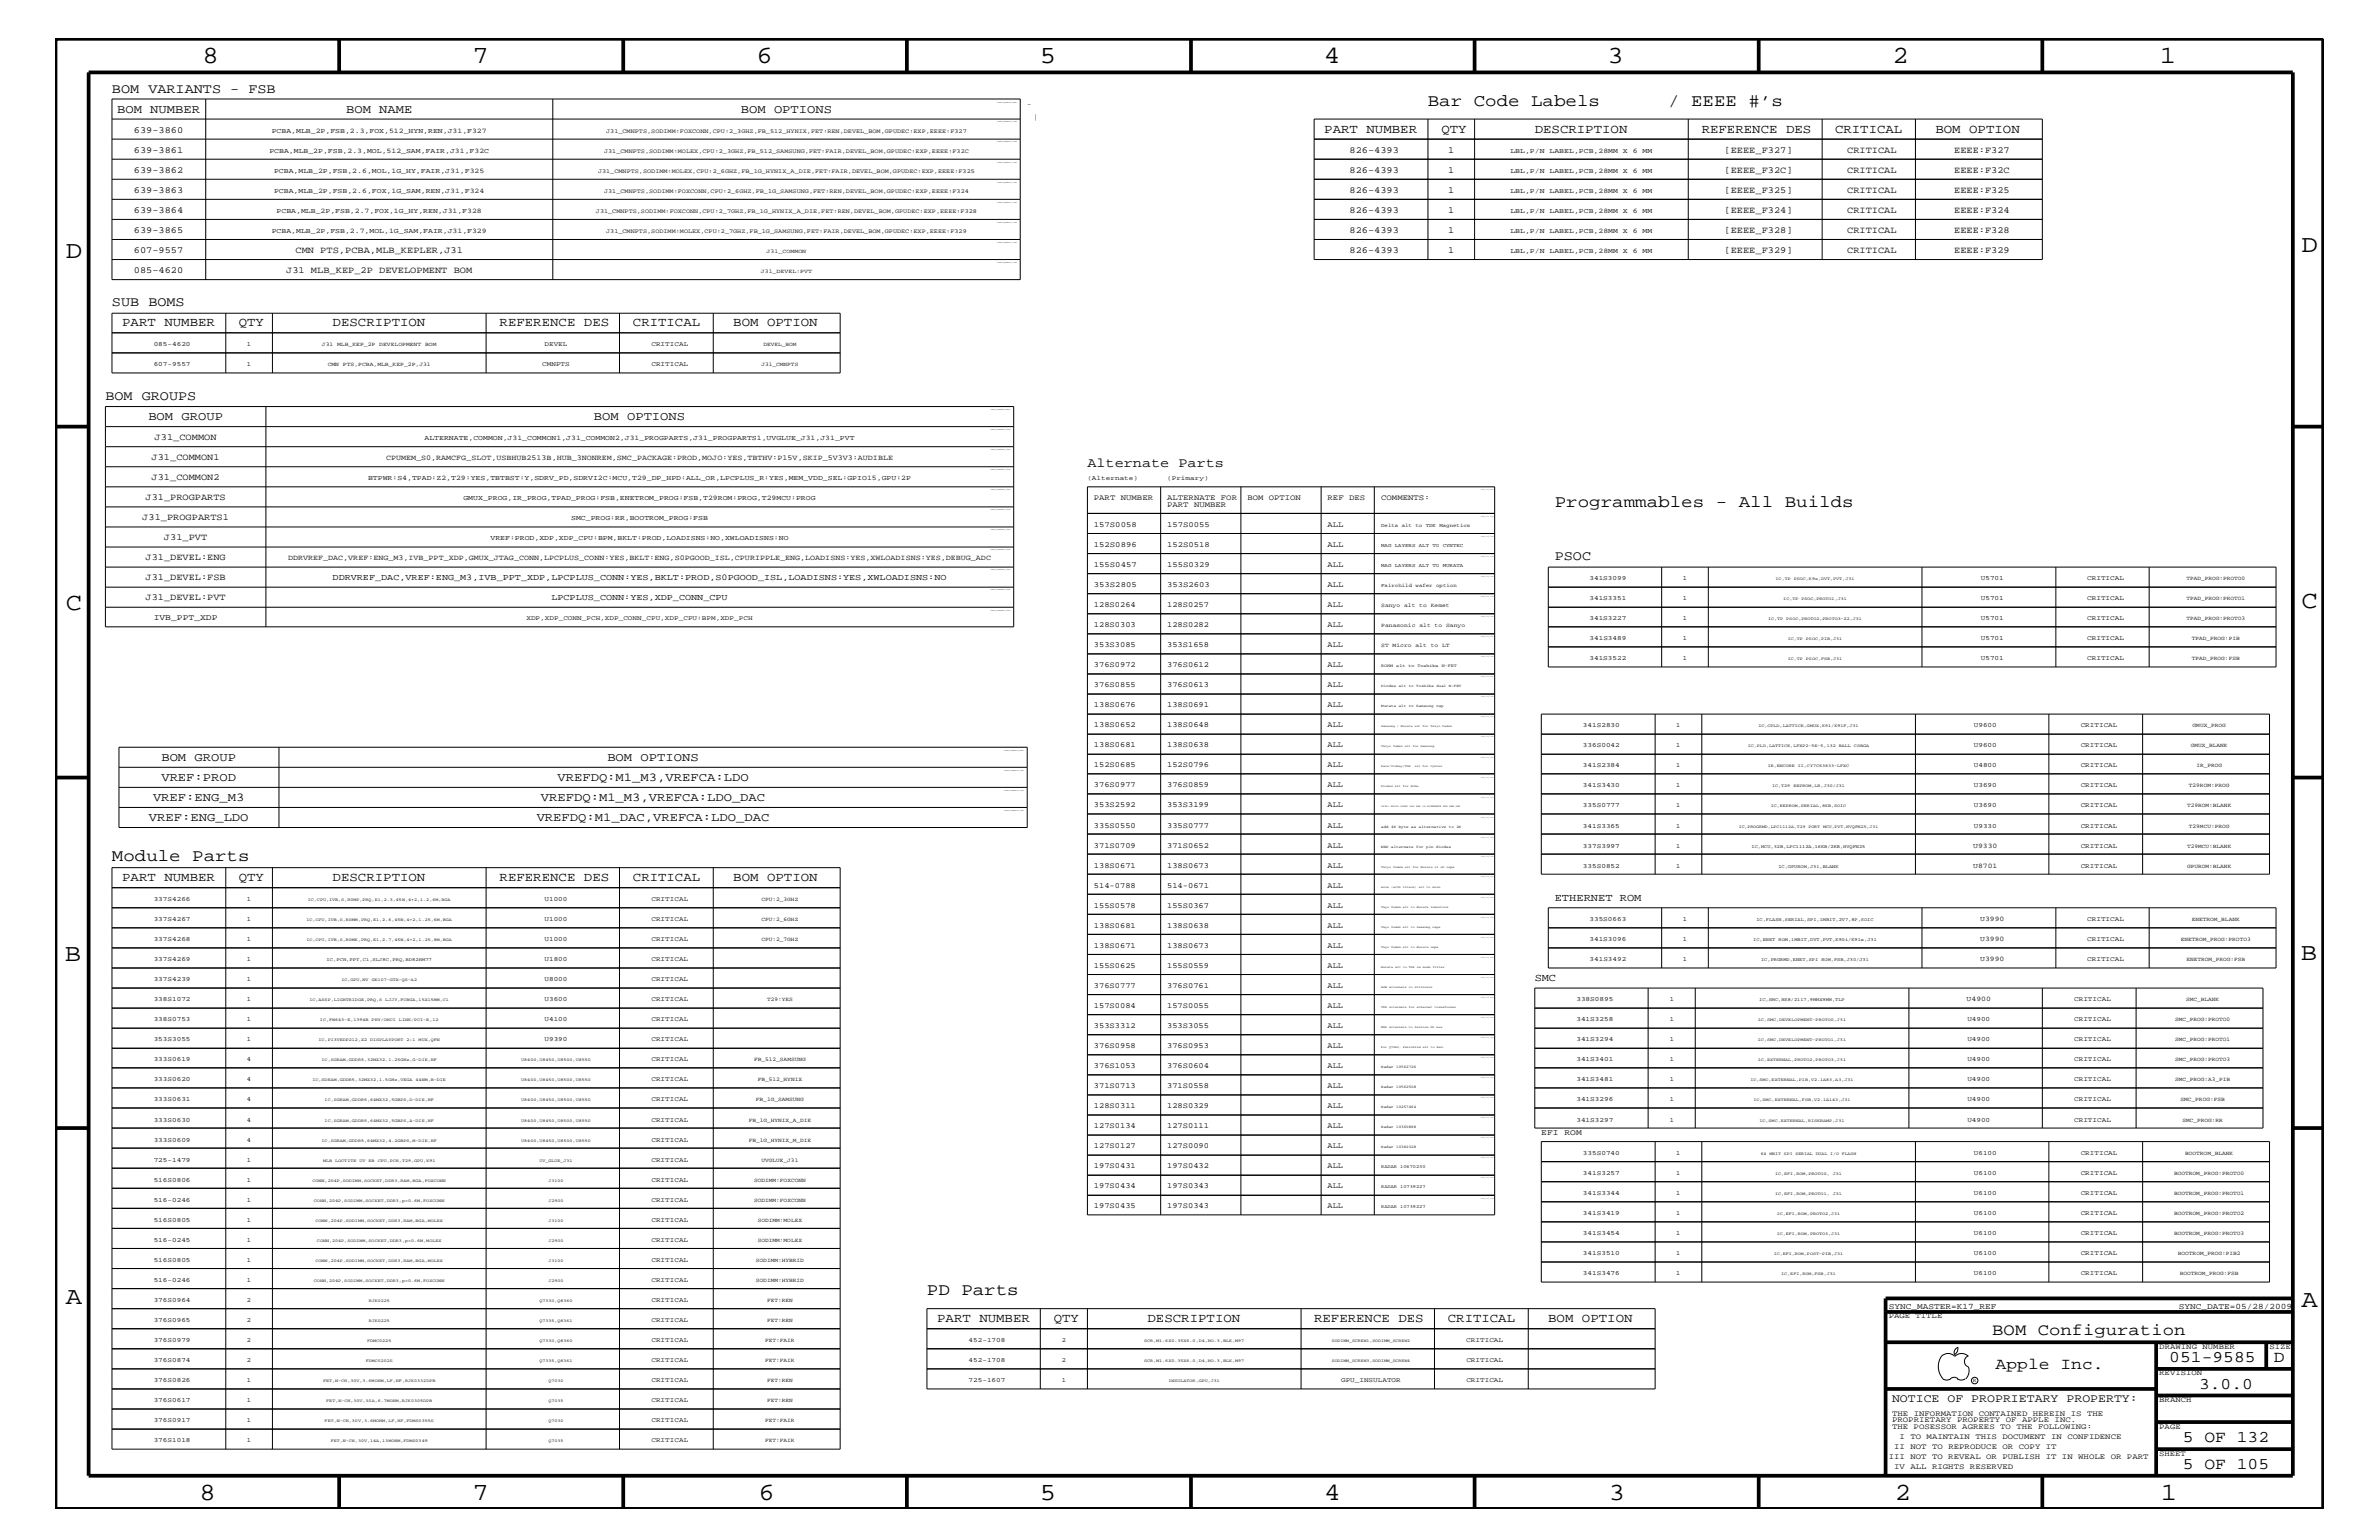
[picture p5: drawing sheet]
<svg xmlns="http://www.w3.org/2000/svg" width="432mm" height="279mm" viewBox="0 0 432 279" stroke-linecap="round" stroke-linejoin="round" font-family="sans-serif">
<defs><g id="words">
<g font-size="4.5">
<text x="36.7" y="11.5">8</text>
<text x="85.8" y="11.5">7</text>
<text x="137.3" y="11.5">6</text>
<text x="188.7" y="11.5">5</text>
<text x="240.3" y="11.5">4</text>
<text x="291.8" y="11.5">3</text>
<text x="343.5" y="11.5">2</text>
<text x="392" y="11.5">1</text>
<text x="11.9" y="46.8">D</text>
<text x="417.7" y="45.7">D</text>
<text x="11.9" y="110.6">C</text>
<text x="417.8" y="110.3">C</text>
<text x="11.8" y="174.3">B</text>
<text x="417.6" y="174.2">B</text>
<text x="11.9" y="236.7">A</text>
<text x="417.8" y="237.1">A</text>
<text x="36.2" y="272.1">8</text>
<text x="85.8" y="272.1">7</text>
<text x="137.7" y="272.1">6</text>
<text x="188.7" y="272.1">5</text>
<text x="240.4" y="272.1">4</text>
<text x="292" y="272.1">3</text>
<text x="343.9" y="272.1">2</text>
<text x="392.2" y="272.1">1</text>
</g>
<g font-size="3.1">
<text x="259.2" y="19.2">Bar Code Labels</text>
<text x="302.8" y="19.2">/ EEEE #’s</text>
<text x="282.2" y="92">Programmables - All Builds</text>
<text x="20.3" y="156.2">Module Parts</text>
<text x="168.2" y="235">PD Parts</text>
</g>
<g font-size="3">
<text x="361.6" y="242.3">BOM Configuration</text>
<text x="362.2" y="248.4">Apple Inc.</text>
<text x="393.7" y="247.1">051-9585</text>
<text x="399.2" y="252">3.0.0</text>
<text x="412.7" y="247.1">D</text>
<text x="396.2" y="261.6">5 OF 132</text>
<text x="396.2" y="266.6">5 OF 105</text>
</g>
<g font-size="2.5">
<text x="20.3" y="16.8">BOM VARIANTS - FSB</text>
<text x="20.3" y="55.6">SUB BOMS</text>
<text x="19.1" y="72.6">BOM GROUPS</text>
<text x="197.4" y="84.7">Alternate Parts</text>
<text x="282.2" y="101.6">PSOC</text>
</g>
<g font-size="2.3">
<text x="240.4" y="24.1">PART NUMBER</text>
<text x="261.6" y="24.1">QTY</text>
<text x="278.6" y="24.1">DESCRIPTION</text>
<text x="308.9" y="24.1">REFERENCE DES</text>
<text x="333.1" y="24.1">CRITICAL</text>
<text x="351.3" y="24.1">BOM OPTION</text>
<text x="22.2" y="59.2">PART NUMBER</text>
<text x="43.3" y="59.2">QTY</text>
<text x="60.4" y="59.2">DESCRIPTION</text>
<text x="90.7" y="59.2">REFERENCE DES</text>
<text x="114.9" y="59.2">CRITICAL</text>
<text x="133.1" y="59.2">BOM OPTION</text>
<text x="22.2" y="159.9">PART NUMBER</text>
<text x="43.3" y="159.9">QTY</text>
<text x="60.4" y="159.9">DESCRIPTION</text>
<text x="90.7" y="159.9">REFERENCE DES</text>
<text x="114.9" y="159.9">CRITICAL</text>
<text x="133.1" y="159.9">BOM OPTION</text>
<text x="170.1" y="239.9">PART NUMBER</text>
<text x="191.3" y="239.9">QTY</text>
<text x="208.3" y="239.9">DESCRIPTION</text>
<text x="238.5" y="239.9">REFERENCE DES</text>
<text x="262.8" y="239.9">CRITICAL</text>
<text x="281" y="239.9">BOM OPTION</text>
</g>
<g font-size="2.2">
<text x="21.3" y="20.4">BOM NUMBER</text>
<text x="62.8" y="20.4">BOM NAME</text>
<text x="134.5" y="20.4">BOM OPTIONS</text>
<text x="26.9" y="76.2">BOM GROUP</text>
<text x="107.8" y="76.2">BOM OPTIONS</text>
<text x="29.3" y="138">BOM GROUP</text>
<text x="29.3" y="141.7">VREF:PROD</text>
<text x="101.2" y="141.7">VREFDQ:M1_M3,VREFCA:LDO</text>
<text x="110.2" y="138">BOM OPTIONS</text>
<text x="27" y="149">VREF:ENG_LDO</text>
<text x="27.8" y="145.3">VREF:ENG_M3</text>
<text x="97.4" y="149">VREFDQ:M1_DAC,VREFCA:LDO_DAC</text>
<text x="98.2" y="145.3">VREFDQ:M1_M3,VREFCA:LDO_DAC</text>
</g>
<text font-size="2.1" x="343.4" y="254.4">NOTICE OF PROPRIETARY PROPERTY:</text>
<g font-size="1.9">
<text x="282.2" y="163.5">ETHERNET ROM</text>
<text x="278.6" y="178">SMC</text>
</g>
<g font-size="1.7">
<text x="24.3" y="27.7">639-3861</text>
<text x="24.3" y="24.1">639-3860</text>
<text x="244.9" y="27.7">826-4393</text>
<text x="262.8" y="27.7">1</text>
<text x="313" y="27.7">[EEEE_F327]</text>
<text x="335.3" y="27.7">CRITICAL</text>
<text x="354.7" y="27.7">EEEE:F327</text>
<text x="24.3" y="35">639-3863</text>
<text x="24.3" y="31.4">639-3862</text>
<text x="244.9" y="35">826-4393</text>
<text x="244.9" y="31.4">826-4393</text>
<text x="262.8" y="31.4">1</text>
<text x="262.8" y="35">1</text>
<text x="313" y="35">[EEEE_F325]</text>
<text x="313" y="31.4">[EEEE_F32C]</text>
<text x="335.3" y="31.4">CRITICAL</text>
<text x="335.3" y="35">CRITICAL</text>
<text x="354.7" y="35">EEEE:F325</text>
<text x="354.7" y="31.4">EEEE:F32C</text>
<text x="24.3" y="38.6">639-3864</text>
<text x="244.9" y="38.6">826-4393</text>
<text x="262.8" y="38.6">1</text>
<text x="313" y="38.6">[EEEE_F324]</text>
<text x="335.3" y="38.6">CRITICAL</text>
<text x="354.7" y="38.6">EEEE:F324</text>
<text x="24.3" y="42.3">639-3865</text>
<text x="24.3" y="45.9">607-9557</text>
<text x="53.6" y="45.9">CMN PTS,PCBA,MLB_KEPLER,J31</text>
<text x="244.9" y="45.9">826-4393</text>
<text x="244.9" y="42.3">826-4393</text>
<text x="262.8" y="42.3">1</text>
<text x="262.8" y="45.9">1</text>
<text x="313" y="45.9">[EEEE_F329]</text>
<text x="313" y="42.3">[EEEE_F328]</text>
<text x="335.3" y="42.3">CRITICAL</text>
<text x="335.3" y="45.9">CRITICAL</text>
<text x="354.7" y="42.3">EEEE:F328</text>
<text x="354.7" y="45.9">EEEE:F329</text>
<text x="24.3" y="49.6">085-4620</text>
<text x="51.9" y="49.6">J31 MLB_KEP_2P DEVELOPMENT BOM</text>
<text x="27.5" y="83.5">J31_COMMON1</text>
<text x="28.1" y="79.9">J31_COMMON</text>
<text x="27.5" y="87.1">J31_COMMON2</text>
<text x="25.8" y="94.3">J31_PROGPARTS1</text>
<text x="26.4" y="90.7">J31_PROGPARTS</text>
<text x="26.4" y="101.6">J31_DEVEL:ENG</text>
<text x="29.8" y="98">J31_PVT</text>
<text x="26.4" y="105.3">J31_DEVEL:FSB</text>
<text x="26.4" y="108.9">J31_DEVEL:PVT</text>
</g>
<g font-size="1.6">
<text x="60.4" y="105.3">DDRVREF_DAC,VREF:ENG_M3,IVB_PPT_XDP,LPCPLUS_CONN:YES,BKLT:PROD,S0PGOOD_ISL,LOADISNS:YES,XWLOADISNS:NO</text>
<text x="100.1" y="108.9">LPCPLUS_CONN:YES,XDP_CONN_CPU</text>
</g>
<g font-size="1.5">
<text x="27.9" y="112.6">IVB_PPT_XDP</text>
<text x="279.7" y="205.9">EFI ROM</text>
<text x="342.8" y="237.4">SYNC_MASTER=K17_REF</text>
<text x="395.5" y="237.4">SYNC_DATE=05/28/2009</text>
</g>
<g font-size="1.4">
<text x="70.1" y="83.5">CPUMEM_S0,RAMCFG_SLOT,USBHUB2513B,HUB_3NONREM,SMC_PACKAGE:PROD,MOJO:YES,TBTHV:P15V,SKIP_5V3V3:AUDIBLE</text>
<text x="198.5" y="95.6">157S0058</text>
<text x="198.5" y="90.7">PART NUMBER</text>
<text x="211.8" y="95.6">157S0055</text>
<text x="211.8" y="90.7">ALTERNATE FOR</text>
<text x="211.8" y="92">PART NUMBER</text>
<text x="226.4" y="90.7">BOM OPTION</text>
<text x="241" y="95.6">ALL</text>
<text x="241" y="90.7">REF DES</text>
<text x="250.7" y="90.7">COMMENTS:</text>
<text x="52.3" y="101.6">DDRVREF_DAC,VREF:ENG_M3,IVB_PPT_XDP,GMUX_JTAG_CONN,LPCPLUS_CONN:YES,BKLT:ENG,S0PGOOD_ISL,CPURIPPLE_ENG,LOADISNS:YES,XWLOADISNS:YES,DEBUG_ADC</text>
<text x="198.5" y="99.3">152S0896</text>
<text x="211.8" y="99.3">152S0518</text>
<text x="241" y="99.3">ALL</text>
<text x="198.5" y="102.9">155S0457</text>
<text x="198.5" y="106.5">353S2805</text>
<text x="211.8" y="106.5">353S2603</text>
<text x="211.8" y="102.9">155S0329</text>
<text x="241" y="102.9">ALL</text>
<text x="241" y="106.5">ALL</text>
<text x="198.5" y="113.7">128S0303</text>
<text x="198.5" y="110.2">128S0264</text>
<text x="211.8" y="110.2">128S0257</text>
<text x="211.8" y="113.7">128S0282</text>
<text x="241" y="110.2">ALL</text>
<text x="241" y="113.7">ALL</text>
<text x="198.5" y="117.4">353S3085</text>
<text x="211.8" y="117.4">353S1658</text>
<text x="241" y="117.4">ALL</text>
<text x="198.5" y="121">376S0972</text>
<text x="198.5" y="124.7">376S0855</text>
<text x="211.8" y="124.7">376S0613</text>
<text x="211.8" y="121">376S0612</text>
<text x="241" y="121">ALL</text>
<text x="241" y="124.7">ALL</text>
<text x="198.5" y="128.3">138S0676</text>
<text x="198.5" y="131.9">138S0652</text>
<text x="211.8" y="128.3">138S0691</text>
<text x="211.8" y="131.9">138S0648</text>
<text x="241" y="131.9">ALL</text>
<text x="241" y="128.3">ALL</text>
<text x="198.5" y="135.6">138S0681</text>
<text x="211.8" y="135.6">138S0638</text>
<text x="241" y="135.6">ALL</text>
<text x="198.5" y="139.2">152S0685</text>
<text x="198.5" y="142.9">376S0977</text>
<text x="211.8" y="139.2">152S0796</text>
<text x="211.8" y="142.9">376S0859</text>
<text x="241" y="142.9">ALL</text>
<text x="241" y="139.2">ALL</text>
<text x="198.5" y="146.5">353S2592</text>
<text x="211.8" y="146.5">353S3199</text>
<text x="241" y="146.5">ALL</text>
<text x="198.5" y="153.8">371S0709</text>
<text x="198.5" y="150.1">335S0550</text>
<text x="211.8" y="150.1">335S0777</text>
<text x="211.8" y="153.8">371S0652</text>
<text x="241" y="153.8">ALL</text>
<text x="241" y="150.1">ALL</text>
<text x="198.5" y="157.4">138S0671</text>
<text x="198.5" y="161.1">514-0788</text>
<text x="211.8" y="157.4">138S0673</text>
<text x="211.8" y="161.1">514-0671</text>
<text x="241" y="161.1">ALL</text>
<text x="241" y="157.4">ALL</text>
<text x="198.5" y="164.7">155S0578</text>
<text x="211.8" y="164.7">155S0367</text>
<text x="241" y="164.7">ALL</text>
<text x="198.5" y="168.3">138S0681</text>
<text x="198.5" y="172">138S0671</text>
<text x="211.8" y="168.3">138S0638</text>
<text x="211.8" y="172">138S0673</text>
<text x="241" y="172">ALL</text>
<text x="241" y="168.3">ALL</text>
<text x="198.5" y="175.6">155S0625</text>
<text x="198.5" y="179.3">376S0777</text>
<text x="211.8" y="179.3">376S0761</text>
<text x="211.8" y="175.6">155S0559</text>
<text x="241" y="175.6">ALL</text>
<text x="241" y="179.3">ALL</text>
<text x="198.5" y="182.9">157S0084</text>
<text x="211.8" y="182.9">157S0055</text>
<text x="241" y="182.9">ALL</text>
<text x="198.5" y="190.2">376S0958</text>
<text x="198.5" y="186.5">353S3312</text>
<text x="211.8" y="190.2">376S0953</text>
<text x="211.8" y="186.5">353S3055</text>
<text x="241" y="186.5">ALL</text>
<text x="241" y="190.2">ALL</text>
<text x="198.5" y="193.7">376S1053</text>
<text x="198.5" y="197.4">371S0713</text>
<text x="211.8" y="193.7">376S0604</text>
<text x="211.8" y="197.4">371S0558</text>
<text x="241" y="197.4">ALL</text>
<text x="241" y="193.7">ALL</text>
<text x="198.5" y="201">128S0311</text>
<text x="211.8" y="201">128S0329</text>
<text x="241" y="201">ALL</text>
<text x="198.5" y="204.7">127S0134</text>
<text x="198.5" y="208.3">127S0127</text>
<text x="211.8" y="204.7">127S0111</text>
<text x="211.8" y="208.3">127S0090</text>
<text x="241" y="204.7">ALL</text>
<text x="241" y="208.3">ALL</text>
<text x="198.5" y="211.9">197S0431</text>
<text x="198.5" y="215.6">197S0434</text>
<text x="211.8" y="215.6">197S0343</text>
<text x="211.8" y="211.9">197S0432</text>
<text x="241" y="215.6">ALL</text>
<text x="241" y="211.9">ALL</text>
<text x="198.5" y="219.2">197S0435</text>
<text x="211.8" y="219.2">197S0343</text>
<text x="241" y="219.2">ALL</text>
<text x="342.8" y="239.2">PAGE TITLE</text>
<text x="391.9" y="244.7">DRAWING NUMBER</text>
<text x="411.9" y="244.7">SIZE</text>
<text x="391.9" y="249.5">REVISION</text>
<text x="343.4" y="256.8">THE INFORMATION CONTAINED HEREIN IS THE</text>
<text x="391.9" y="254.4">BRANCH</text>
<text x="343.4" y="259.3">THE POSESSOR AGREES TO THE FOLLOWING:</text>
<text x="343.4" y="258">PROPRIETARY PROPERTY OF APPLE INC.</text>
<text x="343.8" y="262.9">II NOT TO REPRODUCE OR COPY IT</text>
<text x="344.8" y="261.1">I TO MAINTAIN THIS DOCUMENT IN CONFIDENCE</text>
<text x="391.9" y="259.3">PAGE</text>
<text x="342.8" y="264.7">III NOT TO REVEAL OR PUBLISH IT IN WHOLE OR PART</text>
<text x="343.8" y="266.6">IV ALL RIGHTS RESERVED</text>
<text x="391.9" y="264.1">SHEET</text>
</g>
<g font-size="1.3">
<text x="48.9" y="27.7">PCBA,MLB_2P,FSB,2.3,MOL,512_SAM,FAIR,J31,F32C</text>
<text x="49.3" y="24.1">PCBA,MLB_2P,FSB,2.3,FOX,512_HYN,REN,J31,F327</text>
<text x="274.2" y="27.7">LBL,P/N LABEL,PCB,28MM X 6 MM</text>
<text x="49.7" y="31.4">PCBA,MLB_2P,FSB,2.6,MOL,1G_HY,FAIR,J31,F325</text>
<text x="49.7" y="35">PCBA,MLB_2P,FSB,2.6,FOX,1G_SAM,REN,J31,F324</text>
<text x="274.2" y="31.4">LBL,P/N LABEL,PCB,28MM X 6 MM</text>
<text x="274.2" y="35">LBL,P/N LABEL,PCB,28MM X 6 MM</text>
<text x="50.2" y="38.6">PCBA,MLB_2P,FSB,2.7,FOX,1G_HY,REN,J31,F328</text>
<text x="274.2" y="38.6">LBL,P/N LABEL,PCB,28MM X 6 MM</text>
<text x="49.3" y="42.3">PCBA,MLB_2P,FSB,2.7,MOL,1G_SAM,FAIR,J31,F329</text>
<text x="274.2" y="45.9">LBL,P/N LABEL,PCB,28MM X 6 MM</text>
<text x="274.2" y="42.3">LBL,P/N LABEL,PCB,28MM X 6 MM</text>
<text x="77" y="79.9">ALTERNATE,COMMON,J31_COMMON1,J31_COMMON2,J31_PROGPARTS,J31_PROGPARTS1,UVGLUE_J31,J31_PVT</text>
<text x="66.8" y="87.1">BTPWR:S4,TPAD:Z2,T29:YES,TBTBST:Y,SDRV_PD,SDRVI2C:MCU,T29_DP_HPD:ALL_OR,LPCPLUS_R:YES,MEM_VDD_SEL:GPIO15,GPU:2P</text>
<text x="84.1" y="90.7">GMUX_PROG,IR_PROG,TPAD_PROG:FSB,ENETROM_PROG:FSB,T29ROM:PROG,T29MCU:PROG</text>
<text x="103.7" y="94.3">SMC_PROG:RR,BOOTROM_PROG:FSB</text>
<text x="89" y="98">VREF:PROD,XDP,XDP_CPU:BPM,BKLT:PROD,LOADISNS:NO,XWLOADISNS:NO</text>
<text x="358.1" y="153.8">U9330</text>
<text x="358.1" y="157.4">U8701</text>
<text x="359.4" y="167.1">U3990</text>
<text x="359.4" y="170.7">U3990</text>
<text x="359.4" y="174.4">U3990</text>
<text x="357" y="181.6">U4900</text>
</g>
<g font-size="1.2">
<text x="186.4" y="19.2">-</text>
<text x="187.6" y="21.6">|</text>
<text x="27.9" y="62.9">085-4620</text>
<text x="44.8" y="62.9">1</text>
<text x="98.8" y="62.9">DEVEL</text>
<text x="118.2" y="62.9">CRITICAL</text>
<text x="27.9" y="66.5">607-9557</text>
<text x="44.8" y="66.5">1</text>
<text x="98.4" y="66.5">CMNPTS</text>
<text x="118.2" y="66.5">CRITICAL</text>
<text x="197.4" y="87.1">(Alternate)</text>
<text x="211.8" y="87.1">(Primary)</text>
<text x="288.5" y="105.3">341S3099</text>
<text x="305.4" y="105.3">1</text>
<text x="359.5" y="105.3">U5701</text>
<text x="378.8" y="105.3">CRITICAL</text>
<text x="95.5" y="112.6">XDP,XDP_CONN_PCH,XDP_CONN_CPU,XDP_CPU:BPM,XDP_PCH</text>
<text x="288.5" y="108.9">341S3351</text>
<text x="288.5" y="112.6">341S3227</text>
<text x="305.4" y="108.9">1</text>
<text x="305.4" y="112.6">1</text>
<text x="359.5" y="108.9">U5701</text>
<text x="359.5" y="112.6">U5701</text>
<text x="378.8" y="112.6">CRITICAL</text>
<text x="378.8" y="108.9">CRITICAL</text>
<text x="288.5" y="119.8">341S3522</text>
<text x="288.5" y="116.2">341S3489</text>
<text x="305.4" y="119.8">1</text>
<text x="305.4" y="116.2">1</text>
<text x="359.5" y="116.2">U5701</text>
<text x="359.5" y="119.8">U5701</text>
<text x="378.8" y="116.2">CRITICAL</text>
<text x="378.8" y="119.8">CRITICAL</text>
<text x="287.3" y="131.9">341S2830</text>
<text x="304.2" y="131.9">1</text>
<text x="358.3" y="131.9">U9600</text>
<text x="377.7" y="131.9">CRITICAL</text>
<text x="287.3" y="135.6">336S0042</text>
<text x="304.2" y="135.6">1</text>
<text x="358.3" y="135.6">U9600</text>
<text x="377.7" y="135.6">CRITICAL</text>
<text x="287.3" y="139.2">341S2384</text>
<text x="287.3" y="142.9">341S3430</text>
<text x="304.2" y="142.9">1</text>
<text x="304.2" y="139.2">1</text>
<text x="358.3" y="142.9">U3690</text>
<text x="358.3" y="139.2">U4800</text>
<text x="377.7" y="142.9">CRITICAL</text>
<text x="377.7" y="139.2">CRITICAL</text>
<text x="287.3" y="146.5">335S0777</text>
<text x="304.2" y="146.5">1</text>
<text x="358.3" y="146.5">U3690</text>
<text x="377.7" y="146.5">CRITICAL</text>
<text x="287.3" y="150.1">341S3365</text>
<text x="287.3" y="153.8">337S3997</text>
<text x="304.2" y="153.8">1</text>
<text x="304.2" y="150.1">1</text>
<text x="358.3" y="150.1">U9330</text>
<text x="377.7" y="153.8">CRITICAL</text>
<text x="377.7" y="150.1">CRITICAL</text>
<text x="287.3" y="157.4">335S0852</text>
<text x="304.2" y="157.4">1</text>
<text x="377.7" y="157.4">CRITICAL</text>
<text x="27.9" y="167.1">337S4267</text>
<text x="27.9" y="163.5">337S4266</text>
<text x="44.8" y="163.5">1</text>
<text x="44.8" y="167.1">1</text>
<text x="98.8" y="167.1">U1000</text>
<text x="98.8" y="163.5">U1000</text>
<text x="118.2" y="163.5">CRITICAL</text>
<text x="118.2" y="167.1">CRITICAL</text>
<text x="288.5" y="167.1">335S0663</text>
<text x="305.4" y="167.1">1</text>
<text x="378.8" y="167.1">CRITICAL</text>
<text x="27.9" y="170.7">337S4268</text>
<text x="44.8" y="170.7">1</text>
<text x="98.8" y="170.7">U1000</text>
<text x="118.2" y="170.7">CRITICAL</text>
<text x="288.5" y="170.7">341S3096</text>
<text x="305.4" y="170.7">1</text>
<text x="378.8" y="170.7">CRITICAL</text>
<text x="27.9" y="174.4">337S4269</text>
<text x="27.9" y="178">337S4239</text>
<text x="44.8" y="178">1</text>
<text x="44.8" y="174.4">1</text>
<text x="98.8" y="174.4">U1800</text>
<text x="98.8" y="178">U8000</text>
<text x="118.2" y="178">CRITICAL</text>
<text x="118.2" y="174.4">CRITICAL</text>
<text x="288.5" y="174.4">341S3492</text>
<text x="305.4" y="174.4">1</text>
<text x="378.8" y="174.4">CRITICAL</text>
<text x="27.9" y="185.3">338S0753</text>
<text x="27.9" y="181.6">338S1072</text>
<text x="44.8" y="185.3">1</text>
<text x="44.8" y="181.6">1</text>
<text x="98.8" y="181.6">U3600</text>
<text x="98.8" y="185.3">U4100</text>
<text x="118.2" y="185.3">CRITICAL</text>
<text x="118.2" y="181.6">CRITICAL</text>
<text x="286.1" y="181.6">338S0895</text>
<text x="286.1" y="185.3">341S3258</text>
<text x="303.1" y="185.3">1</text>
<text x="303.1" y="181.6">1</text>
<text x="357.1" y="185.3">U4900</text>
<text x="376.5" y="185.3">CRITICAL</text>
<text x="376.5" y="181.6">CRITICAL</text>
<text x="27.9" y="188.9">353S3055</text>
<text x="44.8" y="188.9">1</text>
<text x="98.8" y="188.9">U9390</text>
<text x="118.2" y="188.9">CRITICAL</text>
<text x="286.1" y="188.9">341S3294</text>
<text x="303.1" y="188.9">1</text>
<text x="357.1" y="188.9">U4900</text>
<text x="376.5" y="188.9">CRITICAL</text>
<text x="27.9" y="196.2">333S0620</text>
<text x="27.9" y="192.6">333S0619</text>
<text x="44.8" y="196.2">4</text>
<text x="44.8" y="192.6">4</text>
<text x="118.2" y="196.2">CRITICAL</text>
<text x="118.2" y="192.6">CRITICAL</text>
<text x="286.1" y="192.6">341S3401</text>
<text x="286.1" y="196.2">341S3481</text>
<text x="303.1" y="196.2">1</text>
<text x="303.1" y="192.6">1</text>
<text x="357.1" y="196.2">U4900</text>
<text x="357.1" y="192.6">U4900</text>
<text x="376.5" y="196.2">CRITICAL</text>
<text x="376.5" y="192.6">CRITICAL</text>
<text x="27.9" y="199.8">333S0631</text>
<text x="27.9" y="203.5">333S0630</text>
<text x="44.8" y="199.8">4</text>
<text x="44.8" y="203.5">4</text>
<text x="118.2" y="199.8">CRITICAL</text>
<text x="118.2" y="203.5">CRITICAL</text>
<text x="286.1" y="199.8">341S3296</text>
<text x="286.1" y="203.5">341S3297</text>
<text x="303.1" y="199.8">1</text>
<text x="303.1" y="203.5">1</text>
<text x="357.1" y="199.8">U4900</text>
<text x="357.1" y="203.5">U4900</text>
<text x="376.5" y="203.5">CRITICAL</text>
<text x="376.5" y="199.8">CRITICAL</text>
<text x="27.9" y="207.1">333S0609</text>
<text x="44.8" y="207.1">4</text>
<text x="118.2" y="207.1">CRITICAL</text>
<text x="287.3" y="209.6">335S0740</text>
<text x="304.2" y="209.6">1</text>
<text x="358.3" y="209.6">U6100</text>
<text x="377.7" y="209.6">CRITICAL</text>
<text x="27.9" y="210.8">725-1479</text>
<text x="27.9" y="214.4">516S0806</text>
<text x="44.8" y="210.8">1</text>
<text x="44.8" y="214.4">1</text>
<text x="118.2" y="214.4">CRITICAL</text>
<text x="118.2" y="210.8">CRITICAL</text>
<text x="287.3" y="213.2">341S3257</text>
<text x="304.2" y="213.2">1</text>
<text x="358.3" y="213.2">U6100</text>
<text x="377.7" y="213.2">CRITICAL</text>
<text x="27.9" y="218">516-0246</text>
<text x="27.9" y="221.7">516S0805</text>
<text x="44.8" y="218">1</text>
<text x="44.8" y="221.7">1</text>
<text x="118.2" y="218">CRITICAL</text>
<text x="118.2" y="221.7">CRITICAL</text>
<text x="287.3" y="220.4">341S3419</text>
<text x="287.3" y="216.9">341S3344</text>
<text x="304.2" y="216.9">1</text>
<text x="304.2" y="220.4">1</text>
<text x="358.3" y="216.9">U6100</text>
<text x="358.3" y="220.4">U6100</text>
<text x="377.7" y="216.9">CRITICAL</text>
<text x="377.7" y="220.4">CRITICAL</text>
<text x="27.9" y="225.3">516-0245</text>
<text x="44.8" y="225.3">1</text>
<text x="118.2" y="225.3">CRITICAL</text>
<text x="287.3" y="224.1">341S3454</text>
<text x="287.3" y="227.7">341S3510</text>
<text x="304.2" y="224.1">1</text>
<text x="304.2" y="227.7">1</text>
<text x="358.3" y="227.7">U6100</text>
<text x="358.3" y="224.1">U6100</text>
<text x="377.7" y="227.7">CRITICAL</text>
<text x="377.7" y="224.1">CRITICAL</text>
<text x="27.9" y="232.6">516-0246</text>
<text x="27.9" y="229">516S0805</text>
<text x="44.8" y="232.6">1</text>
<text x="44.8" y="229">1</text>
<text x="118.2" y="229">CRITICAL</text>
<text x="118.2" y="232.6">CRITICAL</text>
<text x="287.3" y="231.3">341S3476</text>
<text x="304.2" y="231.3">1</text>
<text x="358.3" y="231.3">U6100</text>
<text x="377.7" y="231.3">CRITICAL</text>
<text x="27.9" y="236.2">376S0964</text>
<text x="27.9" y="239.9">376S0965</text>
<text x="44.8" y="236.2">2</text>
<text x="44.8" y="239.9">2</text>
<text x="118.2" y="239.9">CRITICAL</text>
<text x="118.2" y="236.2">CRITICAL</text>
<text x="27.9" y="243.5">376S0979</text>
<text x="44.8" y="243.5">2</text>
<text x="118.2" y="243.5">CRITICAL</text>
<text x="175.8" y="243.5">452-1708</text>
<text x="192.7" y="243.5">2</text>
<text x="266.1" y="243.5">CRITICAL</text>
<text x="27.9" y="250.7">376S0826</text>
<text x="27.9" y="247.1">376S0874</text>
<text x="44.8" y="247.1">2</text>
<text x="44.8" y="250.7">1</text>
<text x="118.2" y="247.1">CRITICAL</text>
<text x="118.2" y="250.7">CRITICAL</text>
<text x="175.8" y="247.1">452-1708</text>
<text x="175.8" y="250.7">725-1607</text>
<text x="192.7" y="247.1">2</text>
<text x="192.7" y="250.7">1</text>
<text x="243.4" y="250.7">GPU_INSULATOR</text>
<text x="266.1" y="247.1">CRITICAL</text>
<text x="266.1" y="250.7">CRITICAL</text>
<text x="27.9" y="254.4">376S0617</text>
<text x="44.8" y="254.4">1</text>
<text x="118.2" y="254.4">CRITICAL</text>
<text x="27.9" y="258">376S0917</text>
<text x="27.9" y="261.6">376S1018</text>
<text x="44.8" y="261.6">1</text>
<text x="44.8" y="258">1</text>
<text x="118.2" y="261.6">CRITICAL</text>
<text x="118.2" y="258">CRITICAL</text>
</g>
<g font-size="1.1">
<text x="109.6" y="27.7">J31_CMNPTS,SODIMM:MOLEX,CPU:2_3GHZ,FB_512_SAMSUNG,FET:FAIR,DEVEL_BOM,GPUDEC:EXP,EEEE:F32C</text>
<text x="110" y="24.1">J31_CMNPTS,SODIMM:FOXCONN,CPU:2_3GHZ,FB_512_HYNIX,FET:REN,DEVEL_BOM,GPUDEC:EXP,EEEE:F327</text>
<text x="108.5" y="31.4">J31_CMNPTS,SODIMM:MOLEX,CPU:2_6GHZ,FB_1G_HYNIX_A_DIE,FET:FAIR,DEVEL_BOM,GPUDEC:EXP,EEEE:F325</text>
<text x="109.6" y="35">J31_CMNPTS,SODIMM:FOXCONN,CPU:2_6GHZ,FB_1G_SAMSUNG,FET:REN,DEVEL_BOM,GPUDEC:EXP,EEEE:F324</text>
<text x="108.2" y="38.6">J31_CMNPTS,SODIMM:FOXCONN,CPU:2_7GHZ,FB_1G_HYNIX_A_DIE,FET:REN,DEVEL_BOM,GPUDEC:EXP,EEEE:F328</text>
<text x="110" y="42.3">J31_CMNPTS,SODIMM:MOLEX,CPU:2_7GHZ,FB_1G_SAMSUNG,FET:FAIR,DEVEL_BOM,GPUDEC:EXP,EEEE:F329</text>
</g>
<g font-size="1">
<text x="139.1" y="45.9">J31_COMMON</text>
<text x="138.1" y="49.6">J31_DEVEL:PVT</text>
<text x="58.4" y="62.9">J31 MLB_KEP_2P DEVELOPMENT BOM</text>
<text x="138.6" y="62.9">DEVEL_BOM</text>
<text x="59.5" y="66.5">CMN PTS,PCBA,MLB_KEP_2P,J31</text>
<text x="138.2" y="66.5">J31_CMNPTS</text>
<text x="396.8" y="105.3">TPAD_PROG:PROTO0</text>
<text x="250.7" y="110.2">Sanyo alt to Kemet</text>
<text x="250.7" y="113.7">Panasonic alt to Sanyo</text>
<text x="396.8" y="108.9">TPAD_PROG:PROTO1</text>
<text x="396.8" y="112.6">TPAD_PROG:PROTO3</text>
<text x="250.7" y="117.4">ST Micro alt to LT</text>
<text x="397.8" y="116.2">TPAD_PROG:PIB</text>
<text x="397.8" y="119.8">TPAD_PROG:FSB</text>
<text x="398" y="131.9">GMUX_PROG</text>
<text x="397.6" y="135.6">GMUX_BLANK</text>
<text x="397.3" y="142.9">T29ROM:PROG</text>
<text x="398.7" y="139.2">IR_PROG</text>
<text x="397" y="146.5">T29ROM:BLANK</text>
<text x="397" y="153.8">T29MCU:BLANK</text>
<text x="397.3" y="150.1">T29MCU:PROG</text>
<text x="397" y="157.4">GPUROM:BLANK</text>
<text x="138.2" y="163.5">CPU:2_3GHZ</text>
<text x="138.2" y="167.1">CPU:2_6GHZ</text>
<text x="397.8" y="167.1">ENETROM_BLANK</text>
<text x="138.2" y="170.7">CPU:2_7GHZ</text>
<text x="395.8" y="170.7">ENETROM_PROG:PROTO3</text>
<text x="396.8" y="174.4">ENETROM_PROG:FSB</text>
<text x="139.2" y="181.6">T29:YES</text>
<text x="394.8" y="185.3">SMC_PROG:PROTO0</text>
<text x="396.8" y="181.6">SMC_BLANK</text>
<text x="394.8" y="188.9">SMC_PROG:PROTO1</text>
<text x="136.9" y="192.6">FB_512_SAMSUNG</text>
<text x="137.5" y="196.2">FB_512_HYNIX</text>
<text x="394.8" y="196.2">SMC_PROG:A3_PIB</text>
<text x="394.8" y="192.6">SMC_PROG:PROTO3</text>
<text x="135.9" y="203.5">FB_1G_HYNIX_A_DIE</text>
<text x="137.2" y="199.8">FB_1G_SAMSUNG</text>
<text x="395.8" y="199.8">SMC_PROG:FSB</text>
<text x="396.1" y="203.5">SMC_PROG:RR</text>
<text x="135.9" y="207.1">FB_1G_HYNIX_M_DIE</text>
<text x="396.6" y="209.6">BOOTROM_BLANK</text>
<text x="136.9" y="214.4">SODIMM:FOXCONN</text>
<text x="138.2" y="210.8">UVGLUE_J31</text>
<text x="394.6" y="213.2">BOOTROM_PROG:PROTO0</text>
<text x="136.9" y="218">SODIMM:FOXCONN</text>
<text x="137.5" y="221.7">SODIMM:MOLEX</text>
<text x="394.6" y="216.9">BOOTROM_PROG:PROTO1</text>
<text x="394.6" y="220.4">BOOTROM_PROG:PROTO2</text>
<text x="137.5" y="225.3">SODIMM:MOLEX</text>
<text x="394.6" y="224.1">BOOTROM_PROG:PROTO3</text>
<text x="395.3" y="227.7">BOOTROM_PROG:PIB2</text>
<text x="137.2" y="232.6">SODIMM:HYBRID</text>
<text x="137.2" y="229">SODIMM:HYBRID</text>
<text x="395.6" y="231.3">BOOTROM_PROG:FSB</text>
<text x="139.2" y="236.2">FET:REN</text>
<text x="139.2" y="239.9">FET:REN</text>
<text x="138.9" y="243.5">FET:FAIR</text>
<text x="138.9" y="247.1">FET:FAIR</text>
<text x="139.2" y="250.7">FET:REN</text>
<text x="358.1" y="250.7">R</text>
<text x="139.2" y="254.4">FET:REN</text>
<text x="138.9" y="261.6">FET:FAIR</text>
<text x="138.9" y="258">FET:FAIR</text>
</g>
<g font-size=".9">
<text x="250.7" y="95.6">Delta alt to TDK Magnetics</text>
<text x="250.7" y="99.3">MAG LAYERS ALT TO CYNTEC</text>
<text x="250.7" y="106.5">Fairchild wafer option</text>
<text x="250.7" y="102.9">MAG LAYERS ALT TO MURATA</text>
</g>
<g font-size=".8">
<text x="322.3" y="105.3">IC,TP</text>
<text x="325.6" y="105.3">PSOC,K9x,DVT,PVT,J31</text>
<text x="320.9" y="112.6">IC,TP</text>
<text x="323.7" y="108.9">IC,TP</text>
<text x="324.2" y="112.6">PSOC,PROTO2,PROTO3-Z2,J31</text>
<text x="327" y="108.9">PSOC,PROTO1,J31</text>
<text x="324.5" y="119.8">IC,TP</text>
<text x="324.5" y="116.2">IC,TP</text>
<text x="327.8" y="119.8">PSOC,FSB,J31</text>
<text x="327.8" y="116.2">PSOC,PIB,J31</text>
<text x="250.7" y="121">ROHM</text>
<text x="253.4" y="121">alt</text>
<text x="255.6" y="121">to</text>
<text x="257.3" y="121">Toshiba</text>
<text x="261.7" y="121">N-FET</text>
<text x="319.2" y="131.9">IC,CPLD,LATTICE,GMUX,K91/K91F,J31</text>
<text x="317.2" y="135.6">IC,PLD,LATTICE,LFXP2-5E-5,132</text>
<text x="333.8" y="135.6">BALL</text>
<text x="336.5" y="135.6">CSBGA</text>
<text x="320.8" y="139.2">IR,ENCORE</text>
<text x="321.6" y="142.9">IC,T29</text>
<text x="325.5" y="142.9">EEPROM,LR,J30/J31</text>
<text x="326.3" y="139.2">II,CY7C63833-LFXC</text>
<text x="321.4" y="146.5">IC,EEPROM,SERIAL,8KB,SOIC</text>
<text x="315.6" y="150.1">IC,PROGRMD,LPC1112A,T29 PORT MCU,PVT,HVQFN25,J31</text>
<text x="317.9" y="153.8">IC,MCU,32B,LPC1112A,16KB/2KB,HVQFN25</text>
<text x="322.8" y="157.4">IC,GPUROM,J31,BLANK</text>
<text x="55.6" y="167.1">IC,CPU,IVB,S,R0MM,PRQ,E1,2.6,45W,4+2,1.25,6M,BGA</text>
<text x="55.9" y="163.5">IC,CPU,IVB,S,R0MP,PRQ,E1,2.3,45W,4+2,1.2,6M,BGA</text>
<text x="318.8" y="167.1">IC,FLASH,SERIAL,SPI,1MBIT,2V7,8P,SOIC</text>
<text x="55.6" y="170.7">IC,CPU,IVB,S,R0MK,PRQ,E1,2.7,45W,4+2,1.25,8M,BGA</text>
<text x="318.2" y="170.7">IC,ENET ROM,1MBIT,DVT,PVT,K90i/K91x,J31</text>
<text x="59.3" y="174.4">IC,PCH,PPT,C1,SLJ8C,PRQ,BD82HM77</text>
<text x="62" y="178">IC,GPU,NV</text>
<text x="67.5" y="178">GK107-GTX-QS-A2</text>
<text x="319.7" y="174.4">IC,PRGRMD,ENET,SPI ROM,FSB,J30/J31</text>
<text x="56.2" y="181.6">IC,ASSP,LIGHTRIDGE,PRQ,S</text>
<text x="58.1" y="185.3">IC,FW643-E,1394B</text>
<text x="67.5" y="185.3">PHY/OHCI</text>
<text x="69.9" y="181.6">LJJY,FCBGA,15X15MM,C1</text>
<text x="72.4" y="185.3">LINK/PCI-E,12</text>
<text x="319.1" y="185.3">IC,SMC,DEVELOPMENT-PROTO0,J31</text>
<text x="319.3" y="181.6">IC,SMC,HS8/2117,9MMX9MM,TLP</text>
<text x="57.8" y="188.9">IC,PI3VEDP212,X2</text>
<text x="67.2" y="188.9">DISPLAYPORT</text>
<text x="73.8" y="188.9">2:1</text>
<text x="76" y="188.9">MUX,QFN</text>
<text x="319.1" y="188.9">IC,SMC,DEVELOPMENT-PROTO1,J31</text>
<text x="56.7" y="196.2">IC,SDRAM,GDDR5,32MX32,1.5GHz,VEGA</text>
<text x="58.4" y="192.6">IC,SGRAM,GDDR5,32MX32.1.25GHz,G-DIE,HF</text>
<text x="75.4" y="196.2">44NM,B-DIE</text>
<text x="94.6" y="196.2">U8400,U8450,U8500,U8550</text>
<text x="94.6" y="192.6">U8400,U8450,U8500,U8550</text>
<text x="317.7" y="196.2">IC,SMC,EXTERNAL,PIB,V2.1A83,A3,J31</text>
<text x="319.1" y="192.6">IC,EXTERNAL,PROTO2,PROTO3,J31</text>
<text x="58.9" y="203.5">IC,SGRAM,GDDR5,64MX32,5GBPS,A-DIE,HF</text>
<text x="58.9" y="199.8">IC,SGRAM,GDDR5,64MX32,5GBPS,D-DIE,HF</text>
<text x="94.6" y="199.8">U8400,U8450,U8500,U8550</text>
<text x="94.6" y="203.5">U8400,U8450,U8500,U8550</text>
<text x="318.3" y="199.8">IC,SMC,EXTERNAL,FSB,V2.1A143,J31</text>
<text x="319.4" y="203.5">IC,SMC,EXTERNAL,RISKRAMP,J31</text>
<text x="58.4" y="207.1">IC,SGRAM,GDDR5,64MX32,4.2GBPS,M-DIE,HF</text>
<text x="94.6" y="207.1">U8400,U8450,U8500,U8550</text>
<text x="319.6" y="209.6">64 MBIT SPI SERIAL DUAL I/O FLASH</text>
<text x="56.7" y="214.4">CONN,204P,SODIMM,SOCKET,DDR3,RAM,BGA,FOXCONN</text>
<text x="58.6" y="210.8">MLB</text>
<text x="60.8" y="210.8">LOCTITE</text>
<text x="65.2" y="210.8">UV</text>
<text x="66.9" y="210.8">EB</text>
<text x="68.6" y="210.8">CPU,PCH,T29,GPU,K91</text>
<text x="97.9" y="210.8">UV_GLUE_J31</text>
<text x="99.6" y="214.4">J3100</text>
<text x="250.7" y="211.9">RADAR 10670230</text>
<text x="250.7" y="215.6">RADAR 10739227</text>
<text x="322.2" y="213.2">IC,EFI,ROM,PROTO0,</text>
<text x="332.7" y="213.2">J31</text>
<text x="57" y="218">CONN,204P,SODIMM,SOCKET,DDR3,p=0.6M,FOXCONN</text>
<text x="57.3" y="221.7">CONN,204P,SODIMM,SOCKET,DDR3,RAM,BGA,MOLEX</text>
<text x="99.6" y="221.7">J3100</text>
<text x="99.6" y="218">J2900</text>
<text x="250.7" y="219.2">RADAR 10739227</text>
<text x="322.2" y="216.9">IC,EFI,ROM,PROTO1,</text>
<text x="322.5" y="220.4">IC,EFI,ROM,PROTO2,J31</text>
<text x="332.7" y="216.9">J31</text>
<text x="57.5" y="225.3">CONN,204P,SODIMM,SOCKET,DDR3,p=0.6M,MOLEX</text>
<text x="99.6" y="225.3">J2900</text>
<text x="321.9" y="227.7">IC,EFI,ROM,POST-PIB,J31</text>
<text x="322.5" y="224.1">IC,EFI,ROM,PROTO3,J31</text>
<text x="57" y="232.6">CONN,204P,SODIMM,SOCKET,DDR3,p=0.6M,FOXCONN</text>
<text x="57.3" y="229">CONN,204P,SODIMM,SOCKET,DDR3,RAM,BGA,MOLEX</text>
<text x="99.6" y="232.6">J2900</text>
<text x="99.6" y="229">J3100</text>
<text x="323.3" y="231.3">IC,EFI,ROM,FSB,J31</text>
<text x="66.9" y="236.2">RJK0225</text>
<text x="66.9" y="239.9">RJK0225</text>
<text x="97.9" y="236.2">Q7330,Q8360</text>
<text x="97.9" y="239.9">Q7335,Q8361</text>
<text x="66.6" y="243.5">FDMC0225</text>
<text x="97.9" y="243.5">Q7330,Q8360</text>
<text x="207.6" y="243.5">SCR,M1.6X0.35X6.0,D4,HO.3,BLK,M97</text>
<text x="241.7" y="243.5">SODIMM_SCREW1,SODIMM_SCREW2</text>
<text x="58.6" y="250.7">FET,N-CH,30V,3.6MOHM,LF,HF,RJK0332DPB</text>
<text x="66.4" y="247.1">FDMC0202S</text>
<text x="97.9" y="247.1">Q7335,Q8361</text>
<text x="99.6" y="250.7">Q7030</text>
<text x="207.6" y="247.1">SCR,M1.6X0.35X6.0,D4,HO.3,BLK,M97</text>
<text x="212.1" y="250.7">INSULATOR,GPU,J31</text>
<text x="241.7" y="247.1">SODIMM_SCREW3,SODIMM_SCREW4</text>
<text x="59.2" y="254.4">FET,N-CH,30V,30A,6.7MOHM,RJK0305DPB</text>
<text x="99.6" y="254.4">Q7035</text>
<text x="58.9" y="258">FET,N-CH,30V,3.6MOHM,LF,HF,FDMS0355S</text>
<text x="60" y="261.6">FET,N-CH,30V,14A,13MOHM,FDMS0349</text>
<text x="99.6" y="261.6">Q7035</text>
<text x="99.6" y="258">Q7030</text>
</g>
<g font-size=".7">
<text x="250.7" y="124.7">Diodes alt to Toshiba dual N-FET</text>
<text x="250.7" y="128.3">Murata alt to Samsung cap</text>
<text x="250.7" y="153.8">NXP alternate for pin diodes</text>
<text x="250.7" y="150.1">add 4K byte as alternative to 2K</text>
<text x="250.7" y="197.4">Radar 10562508</text>
<text x="250.7" y="193.7">Radar 10562726</text>
<text x="250.7" y="201">Radar 10257464</text>
<text x="250.7" y="204.7">Radar 10360888</text>
<text x="250.7" y="208.3">Radar 10382328</text>
</g>
<g font-size=".5">
<text x="250.7" y="131.9">Samsung</text>
<text x="253.6" y="131.9">/</text>
<text x="254.3" y="131.9">Murata</text>
<text x="256.8" y="131.9">alt</text>
<text x="258.2" y="131.9">for</text>
<text x="259.6" y="131.9">Taiyo</text>
<text x="261.8" y="131.9">Yuden</text>
<text x="250.7" y="135.6">Taiyo</text>
<text x="252.8" y="135.6">Yuden</text>
<text x="255" y="135.6">alt</text>
<text x="256.4" y="135.6">for</text>
<text x="257.8" y="135.6">Samsung</text>
<text x="250.7" y="139.2">Dale/Vishay/TDK</text>
<text x="250.7" y="142.9">Diodes</text>
<text x="253.2" y="142.9">alt</text>
<text x="254.6" y="142.9">for</text>
<text x="256" y="142.9">Rohm</text>
<text x="256.8" y="139.2">alt</text>
<text x="258.2" y="139.2">for</text>
<text x="259.6" y="139.2">Cyntec</text>
<text x="250.7" y="157.4">Taiyo</text>
<text x="250.7" y="161.1">Acon</text>
<text x="252.5" y="161.1">(with</text>
<text x="252.9" y="157.4">Yuden</text>
<text x="254.6" y="161.1">liteon)</text>
<text x="255" y="157.4">alt</text>
<text x="256.4" y="157.4">for</text>
<text x="257.5" y="161.1">alt</text>
<text x="257.9" y="157.4">Murata</text>
<text x="258.9" y="161.1">to</text>
<text x="260" y="161.1">Acon</text>
<text x="260.4" y="157.4">10</text>
<text x="261.5" y="157.4">uF</text>
<text x="262.6" y="157.4">caps</text>
<text x="250.7" y="164.7">Tayo</text>
<text x="252.5" y="164.7">Yuden</text>
<text x="254.6" y="164.7">alt</text>
<text x="256.1" y="164.7">to</text>
<text x="257.2" y="164.7">Murata</text>
<text x="259.7" y="164.7">inductors</text>
<text x="250.7" y="172">Tayo</text>
<text x="250.7" y="168.3">Tayo</text>
<text x="252.5" y="168.3">Yuden</text>
<text x="252.5" y="172">Yuden</text>
<text x="254.6" y="168.3">alt</text>
<text x="254.6" y="172">alt</text>
<text x="256.1" y="168.3">to</text>
<text x="256.1" y="172">to</text>
<text x="257.2" y="168.3">Samsung</text>
<text x="257.2" y="172">Murata</text>
<text x="259.7" y="172">caps</text>
<text x="260" y="168.3">caps</text>
<text x="250.7" y="179.3">AON</text>
<text x="250.7" y="175.6">Murata</text>
<text x="252.1" y="179.3">alternate</text>
<text x="253.2" y="175.6">alt</text>
<text x="254.7" y="175.6">to</text>
<text x="255.7" y="179.3">to</text>
<text x="255.7" y="175.6">TDK</text>
<text x="256.8" y="179.3">Siliconix</text>
<text x="257.2" y="175.6">cm</text>
<text x="258.3" y="175.6">mode</text>
<text x="260.1" y="175.6">filter</text>
<text x="250.7" y="182.9">TDK</text>
<text x="252.1" y="182.9">alternate</text>
<text x="255.7" y="182.9">for</text>
<text x="257.2" y="182.9">ethernet</text>
<text x="260.4" y="182.9">transformer</text>
<text x="250.7" y="190.2">For</text>
<text x="250.7" y="186.5">NXP</text>
<text x="252.1" y="186.5">alternate</text>
<text x="252.1" y="190.2">Q7260,</text>
<text x="254.7" y="190.2">Fairchild</text>
<text x="255.7" y="186.5">to</text>
<text x="256.8" y="186.5">Pericom</text>
<text x="258.3" y="190.2">alt</text>
<text x="259.6" y="186.5">DP</text>
<text x="259.7" y="190.2">to</text>
<text x="260.7" y="186.5">mux</text>
<text x="260.8" y="190.2">Ren.</text>
</g>
<text font-size=".4" x="250.7" y="146.5">U6201 AUDIO CODEC OLD REV IS ALTERNATE FOR NEW REV</text>
<g font-size=".3">
<text x="181" y="22.2">TABLE_BOMGROUP_ITEM</text>
<text x="181" y="18.7">TABLE_BOMGROUP_HEAD</text>
<text x="181" y="29.5">TABLE_BOMGROUP_ITEM</text>
<text x="181" y="25.9">TABLE_BOMGROUP_ITEM</text>
<text x="181" y="33.1">TABLE_BOMGROUP_ITEM</text>
<text x="181" y="36.8">TABLE_BOMGROUP_ITEM</text>
<text x="181" y="40.4">TABLE_BOMGROUP_ITEM</text>
<text x="181" y="44.1">TABLE_BOMGROUP_ITEM</text>
<text x="181" y="47.7">TABLE_BOMGROUP_ITEM</text>
<text x="179.8" y="74.4">TABLE_BOMGROUP_HEAD</text>
<text x="179.8" y="78">TABLE_BOMGROUP_ITEM</text>
<text x="179.8" y="81.6">TABLE_BOMGROUP_ITEM</text>
<text x="179.8" y="85.3">TABLE_BOMGROUP_ITEM</text>
<text x="179.8" y="88.9">TABLE_BOMGROUP_ITEM</text>
<text x="179.8" y="92.6">TABLE_BOMGROUP_ITEM</text>
<text x="179.8" y="96.2">TABLE_BOMGROUP_ITEM</text>
<text x="179.8" y="99.9">TABLE_BOMGROUP_ITEM</text>
<text x="179.8" y="103.5">TABLE_BOMGROUP_ITEM</text>
<text x="179.8" y="107.1">TABLE_BOMGROUP_ITEM</text>
<text x="179.8" y="110.8">TABLE_BOMGROUP_ITEM</text>
<text x="182.3" y="136.2">TABLE_BOMGROUP_HEAD</text>
<text x="182.3" y="143.5">TABLE_BOMGROUP_ITEM</text>
<text x="182.3" y="139.8">TABLE_BOMGROUP_ITEM</text>
<text x="182.3" y="147.1">TABLE_BOMGROUP_ITEM</text>
</g>
</g></defs>
<g fill="none" stroke="#000" stroke-width=".18">
<path d="M20.3 18h164.9v32.7h-164.9zM37.3 18v32.7M100.3 18v32.7M20.3 21.6h164.9M20.3 25.2h164.9M20.3 32.5h164.9M20.3 28.9h164.9M20.3 36.2h164.9M20.3 39.8h164.9M238.5 25.2h132.2M238.5 21.6h132.2v25.5h-132.2zM238.5 32.5h132.2"/>
<path d="M238.5 28.9h132.2M238.5 36.2h132.2M238.5 39.8h132.2M259.2 21.6v25.5M267.6 21.6v25.5M306.4 21.6v25.5M330.7 21.6v25.5M347.7 21.6v25.5M20.3 56.8h132.2v10.9h-132.2zM20.3 43.4h164.9M20.3 47.1h164.9M41 56.8v10.9"/>
<path d="M49.4 56.8v10.9M88.2 56.8v10.9M112.4 56.8v10.9M129.5 56.8v10.9M238.5 43.4h132.2M19.1 73.8h164.9v39.9h-164.9zM19.1 77.4h164.9M20.3 60.4h132.2M20.3 64h132.2M48.3 73.8v39.9M19.1 88.3h164.9M19.1 81h164.9"/>
<path d="M19.1 84.7h164.9M19.1 92h164.9M19.1 99.2h164.9M19.1 95.6h164.9M197.4 88.3h73.9v132.1h-73.9zM197.4 96.8h73.9M197.4 93.2h73.9M210.7 88.3v132.1M225.2 88.3v132.1M239.8 88.3v132.1M249.4 88.3v132.1M19.1 106.5h164.9"/>
<path d="M19.1 110.2h164.9M19.1 102.9h164.9M197.4 100.4h73.9M197.4 104.1h73.9M197.4 118.6h73.9M197.4 115h73.9M197.4 111.4h73.9M197.4 107.7h73.9M281 106.5h132.1M281 110.2h132.1M281 102.9h132.1v18.1h-132.1zM281 113.7h132.1"/>
<path d="M281 117.4h132.1M301.6 102.9v18.1M310.1 102.9v18.1M348.8 102.9v18.1M373.1 102.9v18.1M390.1 102.9v18.1M21.6 139.2h164.8M21.6 135.6h164.8v14.5h-164.8zM50.6 135.6v14.5M197.4 136.8h73.9M197.4 122.3h73.9M197.4 129.6h73.9"/>
<path d="M197.4 133.2h73.9M197.4 125.9h73.9M279.8 129.6h132.1v29h-132.1zM279.8 136.8h132.1M279.8 133.2h132.1M300.4 129.6v29M308.9 129.6v29M347.7 129.6v29M371.9 129.6v29M388.9 129.6v29M20.3 157.4h132.2v105.5h-132.2zM21.6 146.5h164.8"/>
<path d="M21.6 142.9h164.8M41 157.4v105.5M49.4 157.4v105.5M88.2 157.4v105.5M112.4 157.4v105.5M129.5 157.4v105.5M197.4 158.6h73.9M197.4 151.3h73.9M197.4 147.7h73.9M197.4 144h73.9M197.4 140.4h73.9M197.4 155h73.9"/>
<path d="M279.8 151.3h132.1M279.8 147.7h132.1M279.8 144h132.1M279.8 140.4h132.1M279.8 155h132.1M20.3 179.3h132.2M20.3 161.1h132.2M20.3 164.7h132.2M20.3 172h132.2M20.3 175.6h132.2M20.3 168.3h132.2M197.4 162.2h73.9"/>
<path d="M197.4 165.9h73.9M197.4 169.5h73.9M197.4 173.2h73.9M197.4 176.8h73.9M278.6 179.3h132.1v25.4h-132.1zM281 164.7h132.1v10.9h-132.1zM281 172h132.1M281 168.3h132.1M299.1 179.3v25.4M301.6 164.7v10.9M307.7 179.3v25.4M310.1 164.7v10.9"/>
<path d="M346.5 179.3v25.4M348.8 164.7v10.9M370.7 179.3v25.4M373.1 164.7v10.9M387.7 179.3v25.4M390.1 164.7v10.9M20.3 193.7h132.2M20.3 197.4h132.2M20.3 186.5h132.2M20.3 190.2h132.2M20.3 182.9h132.2M197.4 198.7h73.9"/>
<path d="M197.4 195h73.9M197.4 184.1h73.9M197.4 180.4h73.9M197.4 191.4h73.9M197.4 187.7h73.9M278.6 193.7h132.1M278.6 197.4h132.1M278.6 186.5h132.1M278.6 190.2h132.1M278.6 182.9h132.1M20.3 208.3h132.2M20.3 211.9h132.2"/>
<path d="M20.3 201h132.2M20.3 204.7h132.2M20.3 215.6h132.2M20.3 219.2h132.2M197.4 202.3h73.9M197.4 216.9h73.9M197.4 205.9h73.9M197.4 213.2h73.9M197.4 209.6h73.9M278.6 201h132.1M279.8 207.1h132.1v25.5h-132.1zM279.8 210.8h132.1"/>
<path d="M279.8 214.4h132.1M279.8 218h132.1M300.4 207.1v25.5M308.9 207.1v25.5M347.7 207.1v25.5M371.9 207.1v25.5M388.9 207.1v25.5M20.3 222.9h132.2M20.3 226.5h132.2M20.3 230.1h132.2M20.3 233.8h132.2M20.3 237.4h132.2"/>
<path d="M168.2 237.4h132.2v14.6h-132.2zM188.8 237.4v14.6M197.4 237.4v14.6M236.1 237.4v14.6M260.4 237.4v14.6M277.4 237.4v14.6M279.8 229h132.1M279.8 221.7h132.1M279.8 225.3h132.1M20.3 241.1h132.2M20.3 244.7h132.2M20.3 255.6h132.2"/>
<path d="M20.3 259.3h132.2M20.3 252h132.2M20.3 248.4h132.2M168.2 241.1h132.2M168.2 244.7h132.2M168.2 248.4h132.2M352.4 246.1a1.69 1.69 0 0 1 2.4 0M352.4 246a3.3 3.3 0 0 0 .3 4.1M352.6 250.2l.7 .2 .7-.2M354 250.2l.7-.3 .7 .3M354.8 246.1a1.69 1.69 0 0 1 2.5 0M355.3 250.2l.7 .2 .7-.2"/>
<path d="M355.3 244.4l.1 .3a1.18 1.18 0 0 1-.6 1M355.4 244.4a.99 .99 0 0 0-.6 1.4M357.2 246a1.04 1.04 0 0 0-.6 1 1.04 1.04 0 0 0 .6 1M357.3 248l.1 .7a2.11 2.11 0 0 1-.6 1.5"/>
<circle cx="358.4" cy="250.5" r=".59"/>
</g>
<g fill="none" stroke="#000" stroke-width=".68" stroke-linecap="butt">
<path d="M10.1 7h411.6v266.8h-411.6zM16.1 13.1h400.1v254.6h-400.1zM61.6 7v6.1M113.1 7v6.1M164.6 7v6.1M216.2 7v6.1M267.6 7v6.1M319.2 7v6.1M370.7 7v6.1M10.1 77.4h6M416.2 77.4h5.5M10.1 141.1h6"/>
<path d="M416.2 141.1h5.5M10.1 204.7h6M416.2 204.7h5.5M342.2 238h74M416.2 235.6h-74v32.1M342.2 243.5h74M342.2 252h49.2M391.4 258h24.8M391.4 253.2h24.8M391.4 248.4h24.8M391.4 243.5v24.2M411.3 243.5v4.9"/>
<path d="M61.6 267.7v6.1M113.1 267.7v6.1M164.6 267.7v6.1M216.2 268v5.8M267.6 267.7v6.1M319.2 267.7v6.1M370.7 267.7v6.1M391.4 262.9h24.8"/>
</g>
<use href="#words"/>
</svg>
